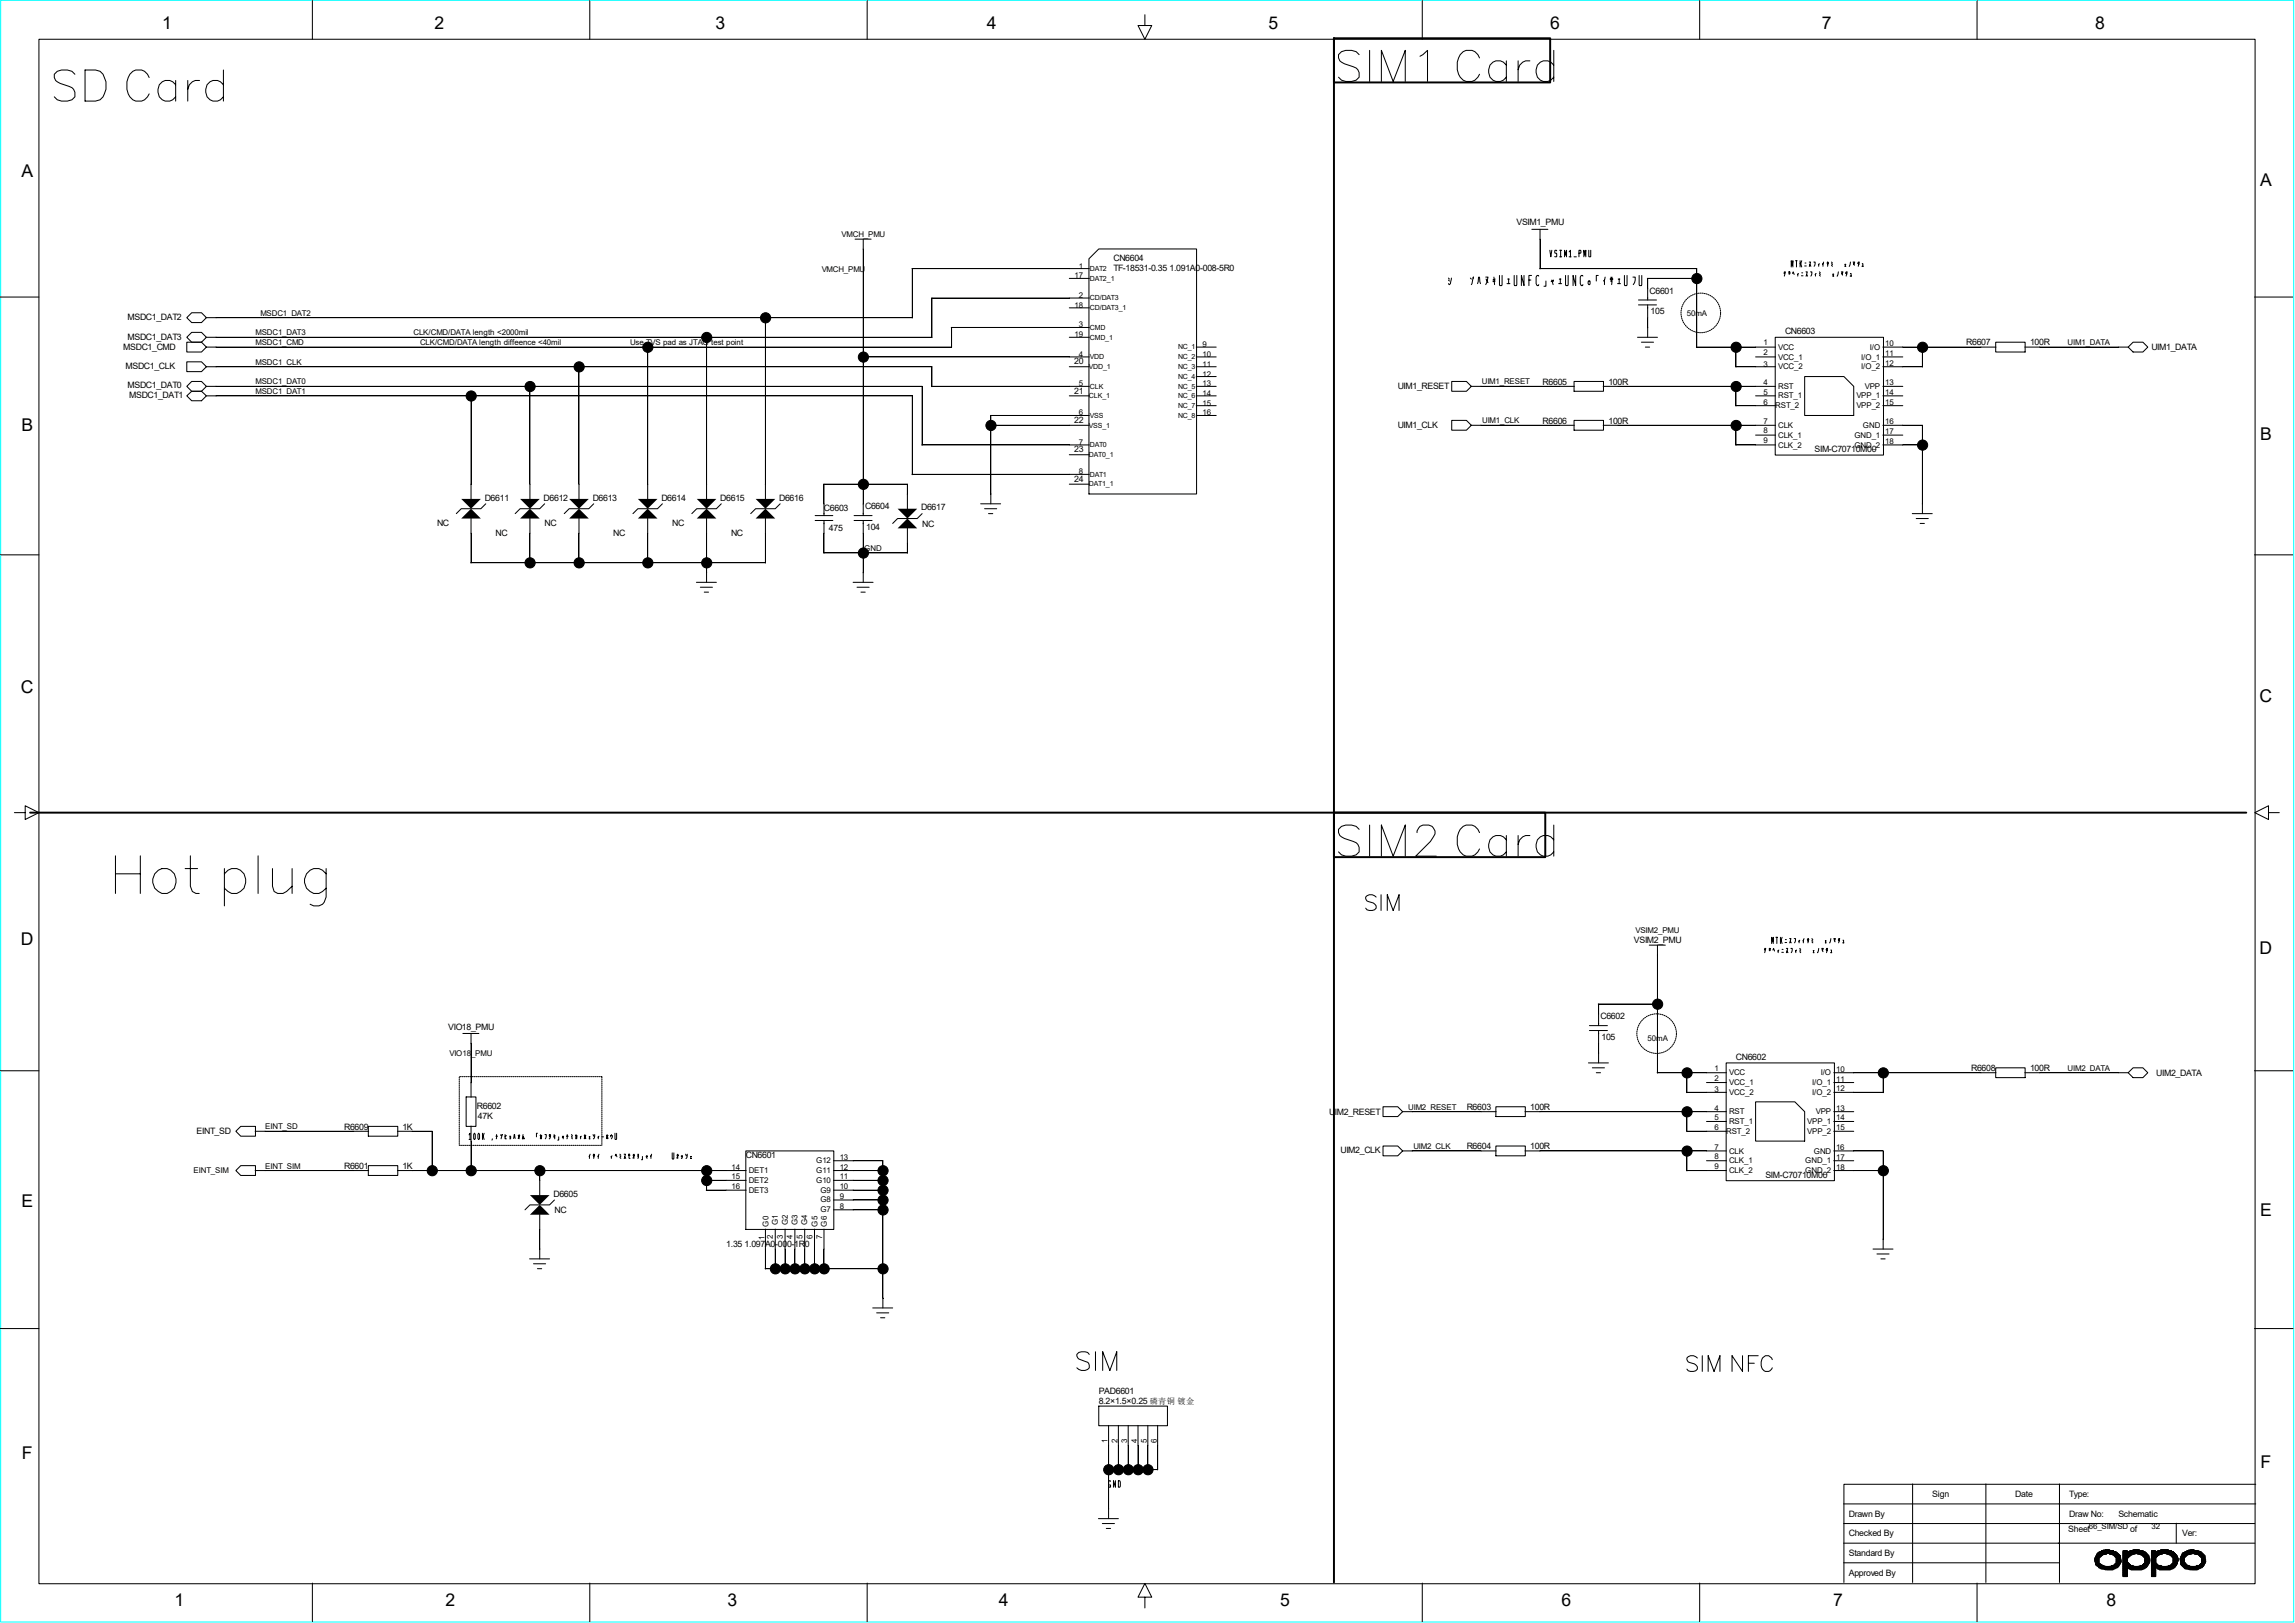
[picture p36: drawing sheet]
<svg xmlns="http://www.w3.org/2000/svg" width="297mm" height="210mm" viewBox="0 0 297 210" stroke-linecap="round" stroke-linejoin="round" font-family="sans-serif">
<defs><g id="words">
<g font-size="2.3">
<text x="21" y="3.8">1</text>
<text x="56.2" y="3.8">2</text>
<text x="92.6" y="3.8">3</text>
<text x="127.7" y="3.8">4</text>
<text x="164.2" y="3.8">5</text>
<text x="200.6" y="3.8">6</text>
<text x="235.8" y="3.8">7</text>
<text x="271.1" y="3.8">8</text>
<text x="2.8" y="22.9">A</text>
<text x="292.5" y="24.1">A</text>
<text x="2.8" y="55.8">B</text>
<text x="292.5" y="56.9">B</text>
<text x="2.7" y="89.7">C</text>
<text x="292.4" y="90.8">C</text>
<text x="2.7" y="122.3">D</text>
<text x="292.4" y="123.4">D</text>
<text x="2.8" y="156.2">E</text>
<text x="292.5" y="157.3">E</text>
<text x="2.8" y="188.8">F</text>
<text x="292.5" y="189.9">F</text>
<text x="22.6" y="207.8">1</text>
<text x="57.7" y="207.8">2</text>
<text x="94.2" y="207.8">3</text>
<text x="129.2" y="207.8">4</text>
<text x="165.7" y="207.8">5</text>
<text x="202.1" y="207.8">6</text>
<text x="237.2" y="207.8">7</text>
<text x="272.6" y="207.8">8</text>
</g>
<g font-size="1.1">
<text x="196.3" y="29.2">VSIM1_PMU</text>
<text x="144.1" y="33.8">CN6604</text>
<text x="144.1" y="35.1">TF-18531-0.35 1.091A0-008-5R0</text>
<text x="16.5" y="41.4">MSDC1_DAT2</text>
<text x="213.5" y="38">C6601</text>
<text x="213.6" y="40.7">105</text>
<text x="16" y="45.3">MSDC1_CMD</text>
<text x="16.3" y="47.7">MSDC1_CLK</text>
<text x="16.5" y="44">MSDC1_DAT3</text>
<text x="139" y="47.2">20</text>
<text x="231" y="43.2">CN6603</text>
<text x="254.5" y="44.7">R6607</text>
<text x="262.7" y="44.7">100R</text>
<text x="278.4" y="45.3">UIM1_DATA</text>
<text x="16.5" y="50.2">MSDC1_DAT0</text>
<text x="16.7" y="51.5">MSDC1_DAT1</text>
<text x="139" y="51">21</text>
<text x="180.9" y="50.4">UIM1_RESET</text>
<text x="199.6" y="49.8">R6605</text>
<text x="208.2" y="49.8">100R</text>
<text x="139" y="54.7">22</text>
<text x="139" y="58.5">23</text>
<text x="180.9" y="55.4">UIM1_CLK</text>
<text x="199.6" y="54.8">R6606</text>
<text x="208.2" y="54.8">100R</text>
<text x="234.8" y="58.5">SIM-C70710M00</text>
<text x="62.7" y="64.8">D6611</text>
<text x="70.4" y="64.8">D6612</text>
<text x="76.7" y="64.8">D6613</text>
<text x="85.6" y="64.8">D6614</text>
<text x="93.2" y="64.8">D6615</text>
<text x="100.8" y="64.8">D6616</text>
<text x="112" y="65.9">C6604</text>
<text x="139" y="62.4">24</text>
<text x="56.6" y="68.1">NC</text>
<text x="64.1" y="69.3">NC</text>
<text x="70.5" y="68.1">NC</text>
<text x="79.4" y="69.3">NC</text>
<text x="87" y="68.1">NC</text>
<text x="94.6" y="69.3">NC</text>
<text x="106.6" y="66.2">C6603</text>
<text x="107.3" y="68.7">475</text>
<text x="112.1" y="68.6">104</text>
<text x="119.2" y="66">D6617</text>
<text x="119.3" y="68.2">NC</text>
<text x="211.5" y="122">VSIM2_PMU</text>
<text x="207.1" y="131.9">C6602</text>
<text x="58" y="133.2">VIO18_PMU</text>
<text x="207.3" y="134.6">105</text>
<text x="224.7" y="137.1">CN6602</text>
<text x="61.7" y="143.6">R6602</text>
<text x="189.8" y="143.6">R6603</text>
<text x="198" y="143.6">100R</text>
<text x="255.1" y="138.6">R6608</text>
<text x="262.7" y="138.6">100R</text>
<text x="279.1" y="139.2">UIM2_DATA</text>
<text x="25.4" y="146.8">EINT_SD</text>
<text x="44.5" y="146.2">R6609</text>
<text x="52.1" y="146.2">1K</text>
<text x="61.8" y="144.8">47K</text>
<text x="96.5" y="149.9">CN6601</text>
<text x="172" y="144.2">UIM2_RESET</text>
<text x="173.5" y="149.2">UIM2_CLK</text>
<text x="189.8" y="148.7">R6604</text>
<text x="198" y="148.7">100R</text>
<text x="44.5" y="151.3">R6601</text>
<text x="52.1" y="151.3">1K</text>
<text x="71.6" y="154.9">D6605</text>
<text x="228.5" y="152.4">SIM-C70710M00</text>
<text x="71.8" y="157">NC</text>
<text x="94" y="161.3">1.35 1.097A0-000-1R0</text>
<text x="142.2" y="180.4">PAD6601</text>
<text x="142.2" y="181.7">8.2×1.5×0.25 磷青铜 镀金</text>
<text x="239.3" y="196.3">Drawn By</text>
<text x="250.1" y="193.7">Sign</text>
<text x="260.8" y="193.7">Date</text>
<text x="267.8" y="193.7">Type:</text>
<text x="267.8" y="196.3">Draw No:</text>
<text x="274.2" y="196.3">Schematic</text>
<text x="239.3" y="198.8">Checked By</text>
<text x="239.3" y="201.3">Standard By</text>
<text x="239.3" y="203.9">Approved By</text>
<text x="267.7" y="198.3">Sheet</text>
<text x="275.7" y="198.3">of</text>
<text x="282.4" y="198.8">Ver:</text>
</g>
<g font-size="1">
<text x="106.3" y="35.1">VMCH_PMU</text>
<text x="108.9" y="30.7">VMCH_PMU</text>
<text x="139.6" y="34.8">1</text>
<text x="33.7" y="40.9">MSDC1_DAT2</text>
<text x="139.1" y="39.8">18</text>
<text x="139.1" y="36">17</text>
<text x="139.6" y="38.6">2</text>
<text x="218.3" y="40.9">50mA</text>
<text x="33.1" y="47.2">MSDC1_CLK</text>
<text x="33.1" y="43.4">MSDC1_DAT3</text>
<text x="33.1" y="44.7">MSDC1_CMD</text>
<text x="53.5" y="43.4">CLK/CMD/DATA length &lt;2000mil</text>
<text x="54.4" y="44.7">CLK/CMD/DATA length diffeence &lt;40mil</text>
<text x="81.5" y="44.7">Use TVS pad as JTAG test point</text>
<text x="139.1" y="43.6">19</text>
<text x="139.6" y="42.4">3</text>
<text x="139.6" y="46.2">4</text>
<text x="155.6" y="47.5">11</text>
<text x="155.6" y="46.2">10</text>
<text x="155.6" y="44.9">9</text>
<text x="228.2" y="45.9">2</text>
<text x="228.2" y="47.5">3</text>
<text x="228.2" y="44.7">1</text>
<text x="230.1" y="45.3">VCC</text>
<text x="230.1" y="46.5">VCC_1</text>
<text x="230.1" y="47.8">VCC_2</text>
<text x="240.9" y="46.5">I/O_1</text>
<text x="240.9" y="47.8">I/O_2</text>
<text x="242" y="45.3">I/O</text>
<text x="244" y="47.3">12</text>
<text x="244" y="46.1">11</text>
<text x="244" y="44.8">10</text>
<text x="267.6" y="44.7">UIM1_DATA</text>
<text x="33.1" y="49.7">MSDC1_DAT0</text>
<text x="33.1" y="51">MSDC1_DAT1</text>
<text x="139.6" y="53.8">6</text>
<text x="139.6" y="50">5</text>
<text x="155.6" y="50">13</text>
<text x="155.6" y="48.7">12</text>
<text x="155.6" y="52.5">15</text>
<text x="155.6" y="53.8">16</text>
<text x="155.6" y="51.2">14</text>
<text x="191.8" y="49.7">UIM1_RESET</text>
<text x="228.2" y="52.4">6</text>
<text x="228.2" y="51.1">5</text>
<text x="228.2" y="49.9">4</text>
<text x="229.7" y="52.8">RST_2</text>
<text x="230.1" y="50.3">RST</text>
<text x="230.1" y="51.5">RST_1</text>
<text x="240.2" y="51.5">VPP_1</text>
<text x="240.2" y="52.8">VPP_2</text>
<text x="241.3" y="50.3">VPP</text>
<text x="244" y="51.1">14</text>
<text x="244" y="52.4">15</text>
<text x="244" y="49.9">13</text>
<text x="139.6" y="57.6">7</text>
<text x="191.8" y="54.8">UIM1_CLK</text>
<text x="228.2" y="57.3">9</text>
<text x="228.2" y="56">8</text>
<text x="228.2" y="54.9">7</text>
<text x="230.1" y="55.3">CLK</text>
<text x="230.1" y="56.6">CLK_1</text>
<text x="230.1" y="57.9">CLK_2</text>
<text x="240" y="56.6">GND_1</text>
<text x="240" y="57.9">GND_2</text>
<text x="241.1" y="55.3">GND</text>
<text x="244" y="54.9">16</text>
<text x="244" y="57.4">18</text>
<text x="244" y="56.2">17</text>
<text x="139.6" y="61.4">8</text>
<text x="111.8" y="71.3">GND</text>
<text x="211.7" y="120.8">VSIM2_PMU</text>
<text x="58.2" y="136.7">VIO18_PMU</text>
<text x="213.2" y="134.7">50mA</text>
<text x="182.2" y="143.6">UIM2_RESET</text>
<text x="221.9" y="141.4">3</text>
<text x="221.9" y="139.8">2</text>
<text x="221.9" y="138.6">1</text>
<text x="221.9" y="143.7">4</text>
<text x="223.8" y="139.1">VCC</text>
<text x="223.8" y="140.4">VCC_1</text>
<text x="223.8" y="141.7">VCC_2</text>
<text x="234.5" y="140.4">I/O_1</text>
<text x="234.5" y="141.7">I/O_2</text>
<text x="235.6" y="139.1">I/O</text>
<text x="237.6" y="140">11</text>
<text x="237.6" y="141.2">12</text>
<text x="237.6" y="138.7">10</text>
<text x="237.6" y="143.7">13</text>
<text x="267.6" y="138.6">UIM2_DATA</text>
<text x="34.3" y="146.1">EINT_SD</text>
<text x="182.9" y="148.7">UIM2_CLK</text>
<text x="221.9" y="146.3">6</text>
<text x="221.9" y="145">5</text>
<text x="221.9" y="148.8">7</text>
<text x="221.9" y="149.9">8</text>
<text x="223.4" y="146.7">RST_2</text>
<text x="223.8" y="149.3">CLK</text>
<text x="223.8" y="144.2">RST</text>
<text x="223.8" y="145.5">RST_1</text>
<text x="233.9" y="145.5">VPP_1</text>
<text x="233.9" y="146.7">VPP_2</text>
<text x="234.7" y="149.3">GND</text>
<text x="235" y="144.2">VPP</text>
<text x="237.6" y="148.8">16</text>
<text x="237.6" y="146.3">15</text>
<text x="237.6" y="145">14</text>
<text x="25.1" y="151.8">EINT_SIM</text>
<text x="34.3" y="151.2">EINT_SIM</text>
<text x="94.7" y="153.9">16</text>
<text x="94.7" y="152.6">15</text>
<text x="94.7" y="151.3">14</text>
<text x="96.9" y="151.8">DET1</text>
<text x="96.9" y="153.1">DET2</text>
<text x="96.9" y="154.3">DET3</text>
<text x="105.6" y="153.1">G10</text>
<text x="105.6" y="151.8">G11</text>
<text x="105.6" y="150.5">G12</text>
<text x="106.2" y="155.6">G8</text>
<text x="106.2" y="154.3">G9</text>
<text x="108.7" y="153.9">10</text>
<text x="108.7" y="150.1">13</text>
<text x="108.7" y="151.3">12</text>
<text x="108.7" y="152.6">11</text>
<text x="108.7" y="155.2">9</text>
<text x="221.9" y="151.2">9</text>
<text x="223.8" y="150.5">CLK_1</text>
<text x="223.8" y="151.8">CLK_2</text>
<text x="233.6" y="150.5">GND_1</text>
<text x="233.6" y="151.8">GND_2</text>
<text x="237.6" y="150.1">17</text>
<text x="237.6" y="151.3">18</text>
<text x="98.9" y="160.4" transform="rotate(-90 98.9 160.4)">1</text>
<text x="99.4" y="158.7" transform="rotate(-90 99.4 158.7)">G0</text>
<text x="100" y="160.4" transform="rotate(-90 100 160.4)">2</text>
<text x="100.7" y="158.5" transform="rotate(-90 100.7 158.5)">G1</text>
<text x="101.3" y="160.4" transform="rotate(-90 101.3 160.4)">3</text>
<text x="101.9" y="158.5" transform="rotate(-90 101.9 158.5)">G2</text>
<text x="102.6" y="160.4" transform="rotate(-90 102.6 160.4)">4</text>
<text x="103.2" y="158.5" transform="rotate(-90 103.2 158.5)">G3</text>
<text x="103.8" y="160.4" transform="rotate(-90 103.8 160.4)">5</text>
<text x="104.5" y="158.5" transform="rotate(-90 104.5 158.5)">G4</text>
<text x="105.2" y="160.3" transform="rotate(-90 105.2 160.3)">6</text>
<text x="105.8" y="158.7" transform="rotate(-90 105.8 158.7)">G5</text>
<text x="106.2" y="156.9">G7</text>
<text x="106.4" y="160.3" transform="rotate(-90 106.4 160.3)">7</text>
<text x="107" y="158.7" transform="rotate(-90 107 158.7)">G6</text>
<text x="108.7" y="156.4">8</text>
<text x="143.3" y="186.8" transform="rotate(-90 143.3 186.8)">1</text>
<text x="144.6" y="186.8" transform="rotate(-90 144.6 186.8)">2</text>
<text x="145.9" y="186.8" transform="rotate(-90 145.9 186.8)">3</text>
<text x="147.2" y="186.8" transform="rotate(-90 147.2 186.8)">4</text>
<text x="148.4" y="186.8" transform="rotate(-90 148.4 186.8)">5</text>
<text x="149.7" y="186.8" transform="rotate(-90 149.7 186.8)">6</text>
<text x="270.3" y="197.9">66_SIM/SD</text>
<text x="278.4" y="197.9">32</text>
</g>
<g font-size=".9">
<text x="141.1" y="35.1">DAT2</text>
<text x="141.1" y="38.9">CD/DAT3</text>
<text x="141.1" y="36.3">DAT2_1</text>
<text x="141.1" y="40.1">CD/DAT3_1</text>
<text x="140.9" y="47.8">VDD_1</text>
<text x="141.1" y="42.7">CMD</text>
<text x="141.1" y="46.5">VDD</text>
<text x="141.1" y="43.9">CMD_1</text>
<text x="152.5" y="45.2">NC_1</text>
<text x="152.5" y="46.5">NC_2</text>
<text x="152.5" y="47.8">NC_3</text>
<text x="140.9" y="51.5">CLK_1</text>
<text x="141.1" y="50.3">CLK</text>
<text x="152.5" y="49">NC_4</text>
<text x="152.5" y="50.3">NC_5</text>
<text x="152.5" y="51.5">NC_6</text>
<text x="152.5" y="52.8">NC_7</text>
<text x="140.9" y="55.3">VSS_1</text>
<text x="140.9" y="59.1">DAT0_1</text>
<text x="141.1" y="54.1">VSS</text>
<text x="141.1" y="57.9">DAT0</text>
<text x="152.5" y="54.1">NC_8</text>
<text x="140.9" y="62.9">DAT1_1</text>
<text x="141.1" y="61.7">DAT1</text>
</g>
</g></defs>
<path d="M.1 0h296.7v209.9h-296.7z" fill="none" stroke="#0ff" stroke-width=".13"/>
<g fill="none" stroke="#000" stroke-width=".13">
<path d="M5 5.1h286.8v199.8h-286.8zM9.7 9.6a1.81 1.81 0 0 0-2.7 0 .99 .99 0 0 0 .8 1.2l1.1 .4a1.06 1.06 0 0 1 .8 1.3 1.81 1.81 0 0 1-2.7 0M11 9.1h1.4l.6 .1a2.5 2.5 0 0 1 0 3.7l-.6 .2h-1.4zM19.3 10a1.41 1.41 0 0 0-1.4-1 1.41 1.41 0 0 0-1.3 1 2.21 2.21 0 0 0 1 3.1 1.43 1.43 0 0 0 1.7-1M22.7 11a1.26 1.26 0 0 0-1.5-.5 1.26 1.26 0 0 0-.8 1.4 1.24 1.24 0 0 0 1 1.2 1.24 1.24 0 0 0 1.3-.6M22.7 10.4v2.7M24.3 10.4v2.7M25.8 10.4a1.27 1.27 0 0 0-1.5 1.2M28.9 11a1.26 1.26 0 0 0-1.5-.5 1.26 1.26 0 0 0-.8 1.4 1.24 1.24 0 0 0 1 1.2 1.24 1.24 0 0 0 1.3-.6M28.9 9.1v4M40.4 .1v5M76.3 .1v5"/>
<path d="M112.2 .1v5M148.2 1.9v1.4h.9l-.9 1.8-.9-1.8h.9M175.9 7.1a1.81 1.81 0 0 0-2.7 0 .99 .99 0 0 0 .8 1.2l1.1 .3a1.06 1.06 0 0 1 .8 1.4 1.81 1.81 0 0 1-2.7 0M177.2 6.5v4M178.8 10.5v-4l1.5 4 1.6-4v4M183.8 7.3l.3-.2 .6-.6v4M184.1 .1v5M191.5 7.5a1.41 1.41 0 0 0-1.4-1 1.41 1.41 0 0 0-1.3 1 2.21 2.21 0 0 0 .9 3 1.43 1.43 0 0 0 1.8-.9M194.9 8.4a1.26 1.26 0 0 0-1.5-.5 1.26 1.26 0 0 0-.7 1.5 1.24 1.24 0 0 0 .9 1.1 1.24 1.24 0 0 0 1.3-.5M194.9 7.9v2.6M196.5 7.9v2.6M198 7.9a1.27 1.27 0 0 0-1.5 1.1"/>
<path d="M201.1 8.4a1.26 1.26 0 0 0-1.6-.5 1.26 1.26 0 0 0-.7 1.5 1.24 1.24 0 0 0 .9 1.1 1.24 1.24 0 0 0 1.4-.5M201.1 6.5v4M220 .1v5M255.9 .1v5M0 38.4h5M110.7 30.9h2M111.7 30.9v35.8M118 34.8h23M118.1 34.8v6.3M120.6 38.6h20.4M120.6 38.6v5.1M138.4 36h2.6"/>
<path d="M138.4 39.8h2.6M142.2 32.2h12.7v31.7h-14v-30.4zM187.5 36l.1 .1M187.5 36.2l.1 .2M187.8 36l-.1 .7-.1 .1-.1-.1M190.3 36l.1 .1M190.7 36v-.1l-.3 .9M191.3 35.9l-.1 .8M191.5 35.9l.1 .8M192.3 35.9h.3l-.3 .9M192.3 36.1l.3 .5M193.3 35.9l.1 .9"/>
<path d="M193.5 36.1l-.3 .1M193.5 36.4h-.3M194.1 35.6v1.4h.3v-.2v-1.2M195 36.7h.4M195.1 36.1h.2M195.2 36.1v.6M196 35.6v1.4h.3v-.2v-1.2M197.2 35.6v1.4l-.3-1.4v1.4M197.9 36.2h.2M198.2 35.6h-.3v1.4M198.2 29.7h2.1M199.1 35.7l-.2-.1-.1 .3v.8l.1 .3h.2v-.2"/>
<path d="M199.3 34.8h20.3v10.2M199.3 29.7v5.1M200.1 36.4v.6h-.3M200.6 32.4l.1 .8 .1-.8M200.7 36.4l.3-.2v.2M200.8 36.2l.2 .6M201.5 32.5l-.1-.1-.2 .1 .1 .3 .2 .1v.3h-.3M201.7 36.7h.4M201.8 36.1h.2M201.8 33.2h.3M201.8 32.4h.3M201.9 36.1v.6"/>
<path d="M202 32.4v.8M202.5 33.2v-.8l.1 .6 .1-.6v.8M202.6 35.6v1.4h.3v-.2v-1.2M203.1 32.6l.1-.2v.8M203.1 33.2h.2M203.7 33.2h.3M203.9 35.6v1.4l-.3-1.4v1.4M204.3 32.8h.3v-.4h-.3v.8M204.9 35.7l-.3-.1-.1 .3v.8l.1 .3h.2l.1-.2M205 33.2v-.8l.1 .6 .1-.6v.8M205.5 36.4h.2v.4h-.1l-.1-.1zM205.6 32.4l.1 .8h.2v-.8"/>
<path d="M206.8 35.6h-.2v.8M207.6 36.2v.6M207.7 35.9l-.1 .3-.1 .2M208.4 36.1h.3M208.5 35.9v.5M208.6 35.9v.9M209.3 36.7h.4M209.4 36.1h.2M209.5 36.1v.6M210.2 35.6l.1 1.4h.2l.1-.2v-1.2M211.3 35.9h.3l-.1 .7-.1 .2M212 39.5h2.4"/>
<path d="M212 38.8h2.4M212.1 35.6l.1 1.4h.2l.1-.2v-1.2M213.2 36h6.4M213.2 36v2.8M213.2 39.5v4.1M230.9 35.4v-.2h.2l-.2 .5M231.5 35.2h.1v.3h-.1zM231.8 34.5v-.8l.1 .6 .1-.6v.8M232 35.4l.1-.2 .1 .3M232.4 33.7h.2M232.5 33.7v.8M232.7 35.5v.2"/>
<path d="M232.7 35.4l-.1 .1M233 33.7v.8M233 34.1l.2 .4M233.1 35.7h.2M233.2 35.3h.1M233.2 33.7l-.2 .4M233.6 34.4h.2M233.6 34h.1M233.7 35.2h.2l-.2 .5M233.8 35.5l.1 .2M234.1 33.9h.2l-.2 .6M234.2 34.2l.2 .3"/>
<path d="M234.3 35.2h.2l-.1 .5M234.7 33.9h.2l-.1 .6M234.9 35.5v.2M235 35.4l-.1 .1M235.4 34.2v.3M235.5 34.1l-.2 .1M235.5 35.4l.1 .1M235.5 35.2l.1 .1M235.5 35.6l.1 .1M235.9 34.1v.4M236 33.9l-.1 .3M236.4 34h.2"/>
<path d="M236.5 33.9v.3M236.6 33.9l-.1 .6M237 34.1l.2 .1M237 33.9l.2 .1M237 34.3l.2 .2M237.2 35.7h.1M237.2 35.5h.1M237.2 35.5v.2M237.9 35.2l-.2 .5M238.3 35.2h.2l-.1 .3M238.3 35.3l.2 .3M238.8 34.5h.1"/>
<path d="M238.8 34.2h.1M238.8 34.2v.3M238.9 35.4v-.2h.2l-.2 .5M238.9 35.3l.1 .2M239.4 35.7h.2M239.5 33.9l-.2 .6M239.5 35.4h.1v.3M239.8 33.9h.2l-.1 .3M239.9 34l.1 .3M240.5 34.1v-.2h.1l-.1 .6M240.5 34l.1 .2M241 34.5h.1"/>
<path d="M241 34.1h.1v.4M291.8 38.4h5M24.2 46.8h1.9l.6 .7-.6 .6h-1.9zM24.2 44.3h1.9l.6 .6-.6 .7h-1.9zM24.2 51.2l.6-.6h1.3l.6 .6-.6 .7h-1.3zM24.2 41.1l.6-.6h1.3l.6 .6-.6 .6h-1.3zM24.8 43h1.3l.6 .6-.6 .7h-1.3l-.6-.7zM24.8 49.4h1.3l.6 .6-.6 .6h-1.3l-.6-.6zM26.7 50h92.6v7.6M26.7 44.9h96.4M26.7 43.6h93.9M26.7 51.2h91.4v10.2"/>
<path d="M26.7 47.5h93.9v2.5M26.7 41.1h91.4M61 51.2v13.4M68.6 50v14.6M74.9 47.5v17.1M83.8 44.9v19.7M91.4 43.6v21M99.1 41.1v23.5M111.7 46.2h29.3M119.3 57.6h21.7M120.6 50h20.4M123.1 42.4h17.9"/>
<path d="M123.1 42.4v2.6M128.2 55h12.8M128.2 53.8h12.8M128.2 53.8v11.4M138.4 43.6h2.6M138.4 51.2h2.6M138.4 47.5h2.6M138.4 58.8h2.6M154.8 50h2.6M154.8 44.9h2.6M154.8 51.2h2.6M154.8 52.5h2.6"/>
<path d="M154.8 46.2h2.6M154.8 47.5h2.6M154.8 53.8h2.6M154.8 48.7h2.6M187.9 49.4h1.9l.6 .6-.6 .6h-1.9zM187.9 54.4h1.9l.6 .6-.6 .7h-1.9zM190.4 55h13.4M190.4 50h13.4M203.7 54.4h3.8v1.3h-3.8zM203.7 49.4h3.8v1.2h-3.8zM207.5 55h22.3M207.5 50h22.3"/>
<path d="M211.9 43.6h2.6M212.4 44.3h1.6M212.9 44.9h.6M219.5 44.9h10.3M224.6 57.6h5.2M224.6 52.5h5.2M224.6 47.5h5.2M224.7 44.9v2.6M224.7 50v2.5M224.7 55v2.6M227.2 56.3h2.6M227.2 51.2h2.6"/>
<path d="M227.2 46.2h2.6M229.7 43.6h14.1v15.3h-14.1zM233.6 48.7h5l1.3 1.3v3.8h-6.3zM243.7 55h5.1v11.5M243.7 50h2.6M243.7 44.9h14.6M243.7 56.3h2.6M243.7 57.6h5.1M243.7 51.2h2.6M243.7 52.5h2.6M243.7 46.2h2.6M243.7 47.5h5.1"/>
<path d="M248.8 44.9v2.6M258.3 44.3h3.8v1.3h-3.8zM262 44.9h13.5M275.4 44.9l.7-.6h1.2l.7 .6-.7 .7h-1.2zM0 71.8h5M60.9 72.8h38.2M61 67.1v5.8M62.9 65.2l-.7 .6h-2.5l-.6 .7M68.6 67.1v5.8M70.5 65.2l-.7 .6h-2.5l-.6 .7M74.9 67.1v5.8M76.8 65.2l-.6 .6h-2.5l-.7 .7"/>
<path d="M83.8 67.1v5.8M85.7 65.2l-.6 .6h-2.6l-.6 .7M90.1 75.4h2.6M90.6 76h1.6M91.1 76.6h.6M91.4 67.1v8.3M93.3 65.2l-.6 .6h-2.5l-.7 .7M99.1 67.1v5.8M101 65.2l-.7 .6h-2.5l-.6 .7M105.5 67.4h2.3M105.5 66.7h2.3M106.6 62.7h10.8v3.2"/>
<path d="M106.6 71.5h10.8M106.6 62.7v4M106.6 67.4v4.2M110.4 75.4h2.6M110.5 67.4h2.4M110.5 66.7h2.4M110.9 76h1.6M111.4 76.6h.6M111.7 67.4v8M117.4 68.3v3.3M118 61.4h23M119.3 66.5l-.6 .6h-2.5l-.7 .6"/>
<path d="M126.9 65.2h2.6M127.4 65.8h1.6M127.9 66.5h.6M138.4 62.7h2.6M247.5 66.5h2.6M248 67.1h1.6M248.5 67.7h.5M291.8 71.8h5M1.9 105.2h1.4v-.9l1.7 .9-1.7 .8v-.8M14.9 110.7v4.9M14.9 113.1h3.3M18.2 110.7v4.9"/>
<path d="M20 113.1a1.51 1.51 0 0 1 1.9-.6 1.51 1.51 0 0 1 .9 1.7 1.48 1.48 0 0 1-1.1 1.4 1.48 1.48 0 0 1-1.7-.7l-.2-.7v-.5zM24 112.4h1.6M24.6 110.7v4l.3 .7 .5 .2h.4M29 113.1a1.51 1.51 0 0 1 1.9-.6 1.51 1.51 0 0 1 .9 1.7 1.48 1.48 0 0 1-1.1 1.4 1.48 1.48 0 0 1-1.7-.7M29 112.4v4.8M33.4 110.7v4.9M35.3 112.4v2.3l.2 .7 .4 .2h.7l.5-.2 .7-.7M37.8 112.4v3.2M42.2 112.4v3.7a1.27 1.27 0 0 1-.7 1.1 1.27 1.27 0 0 1-1.4-.2M42.2 113.1a1.58 1.58 0 0 0-2.5-.2 1.58 1.58 0 0 0 .4 2.5 1.41 1.41 0 0 0 2.1-.5M175.9 107.3a1.81 1.81 0 0 0-2.7 0 .99 .99 0 0 0 .8 1.2l1.1 .4a1.06 1.06 0 0 1 .8 1.3 1.81 1.81 0 0 1-2.7 0M177.2 106.8v4"/>
<path d="M178.1 116.1a.89 .89 0 0 0-1.4 0 .53 .53 0 0 0 .4 .6 1.16 1.16 0 0 1 1 .5v.3a.89 .89 0 0 1-1.4 0M178.7 115.8v2M178.8 110.8v-4l1.5 4 1.6-4v4M179.5 117.8v-2l.8 2 .8-2v2M183.4 107.7a1.06 1.06 0 0 1 .7-.9h.8a.97 .97 0 0 1 .6 1.5l-.4 .6-1.9 1.9h2.7M191.5 107.7a1.41 1.41 0 0 0-1.4-1 1.41 1.41 0 0 0-1.3 1 2.21 2.21 0 0 0 .9 3.1 1.43 1.43 0 0 0 1.8-.9M194.9 108.7a1.26 1.26 0 0 0-1.5-.5 1.26 1.26 0 0 0-.7 1.4 1.24 1.24 0 0 0 .9 1.2 1.24 1.24 0 0 0 1.3-.6M194.9 108.1v2.7M196.5 108.1v2.7M198 108.1a1.27 1.27 0 0 0-1.5 1.2M201.1 108.7a1.26 1.26 0 0 0-1.6-.5 1.26 1.26 0 0 0-.7 1.4 1.24 1.24 0 0 0 .9 1.2 1.24 1.24 0 0 0 1.4-.6M201.1 106.8v4"/>
<path d="M293.6 105.2v-.9l-1.8 .9 1.8 .8v-.8h1.4M0 138.6h5M59.4 139.3h18.5v8.9h-18.5zM59.9 133.7h2.1M61 133.7v8.3M205.6 137.5h2.6M205.7 133.3h2.3M205.7 132.7h2.3M206.1 138.2h1.5M206.6 138.8h.5M206.8 129.9h7.7M206.9 129.9v2.8"/>
<path d="M206.9 133.3v4.2M213.4 122.3h2.1M214.5 138.8h8.9M214.5 122.3v16.6M218.3 138.8v2.6M223.4 137.5h14v15.3h-14zM228.3 122.9l.1-.2h.1l-.1 .6M229 122.7l.1 .1v.2h-.1zM229.3 122.1v-.8l.1 .6 .1-.6v.8M229.4 122.9l.1-.2 .2 .4M229.8 121.3h.2M230 121.3v.8"/>
<path d="M230.1 123v.3M230.2 122.9l-.1 .2M230.4 121.3v.8M230.5 121.7l.1 .4M230.6 123.2h.2M230.6 122.9h.2M230.6 121.3l-.1 .4h-.1M231 122h.2M231.1 121.6h.1M231.2 122.7h.2l-.2 .6M231.3 123.1l.1 .2M231.6 121.5h.2l-.2 .5"/>
<path d="M231.7 121.8l.1 .2M231.8 122.7h.1l-.1 .6M232.2 121.5h.2l-.2 .5M232.4 123v.3M232.5 122.9l-.1 .2M232.8 121.8v.2M232.9 121.7l-.1 .1M232.9 122.9l.1 .2M232.9 122.7l.1 .2M232.9 123.1l.1 .2M233.4 121.7v.3M233.5 121.5l-.2 .3"/>
<path d="M233.9 121.6h.2M234 121.5v.3M234 121.5v.5M234.5 121.7l.1 .1M234.5 121.5l.1 .1M234.5 121.9l.1 .1M234.7 123.3h.1M234.7 123h.1M234.7 123v.3M235.4 122.7l-.2 .6M235.8 122.7h.2l-.2 .3M235.8 122.9l.1 .2"/>
<path d="M236.2 122h.1M236.2 121.8h.1M236.3 121.8v.2M236.3 122.9l.1-.2h.1l-.1 .6M236.3 122.9l.2 .1M236.9 123.3h.2M236.9 121.5l-.1 .5M236.9 122.9h.1v.4M237.3 121.5h.2l-.1 .3M237.3 138.8h21M237.4 121.6l.1 .3M237.9 121.7l.1-.2h.1l-.1 .5"/>
<path d="M237.9 121.6l.1 .2M238.5 122h.1M238.5 121.7h.1v.3M243.7 138.8v2.6M258.3 138.2h3.8v1.2h-3.8zM262 138.8h13.5M275.4 138.8l.7-.6h1.2l.7 .6-.7 .6h-1.2zM291.8 138.6h5M30.5 151.5l.7-.7h1.9v1.3h-1.9zM31.2 145.8h1.9v1.2h-1.9l-.7-.6zM33 151.5h14.7M33 146.4h14.7"/>
<path d="M47.7 150.8h3.8v1.3h-3.8zM47.7 145.8h3.8v1.2h-3.8zM51.4 151.5h45.2M51.4 146.4h4.5v5.1M60.3 141.9h1.3v3.9h-1.3zM60.7 146.9l.1-.3v.8M60.7 147.4h.2M61 145.7v5.8M61.4 146.6l.1 .2v.5l-.1 .1-.1-.1zM61.9 146.6l.2 .2v.5l-.1 .1-.2-.1zM62.4 146.6v.8M62.5 147l.2 .4"/>
<path d="M62.7 146.6l-.2 .4h-.1M63.7 147.4v.1M64.2 147h.2M64.3 146.8l-.1 .6M64.8 146.9h.1M65 146.9l-.1 .5M65.4 146.8v.6h.1M65.5 146.9l-.1 .2M66 147h.1v.4h-.1M66 147.2h.1M66.5 146.8v.5M66.6 146.8l.1 .5"/>
<path d="M67.1 146.9h.2M67.2 146.9l-.1 .4M67.2 146.8v.6M67.7 146.8l-.1 .6 .2-.1M67.7 147.1l.1 .3M69.6 146.6h-.2v.5M69.8 151.5v3.2M69.8 157.1v5.8M69.9 146.9h.2l-.1 .4M70 146.8l-.1 .6M70.5 146.8h.2l-.1 .6M71.1 146.9v.2"/>
<path d="M71.1 146.8l.1 .2M71.2 146.8a.45 .45 0 0 1-.1 .6M71.7 146.8l.1 .6M71.8 155.3l-.7 .6h-2.5l-.7 .6M71.8 146.9l-.1 .1M71.8 147.1l-.1 .1M72.3 147.1v.4h-.1M72.8 147.2l.1-.2v.2M72.8 147l.1 .4M73.3 147h.2M73.4 146.8v.6M74 147l.1 .2"/>
<path d="M74 146.8l.1 .1M74 147.2l.1 .2M74.5 146.9h.2l-.1 .4M74.5 146.8v.6M75.1 147.1v.3M75.2 147l-.1 .2M75.6 146.9h.2M75.7 147l-.1 .3M75.7 146.8v.6M75.7 147l.1 .3M76.2 147.4h.2M76.2 147.1h.2"/>
<path d="M76.3 147.1v.3M76.3 149.6v.3M76.4 149.4l-.2 .2M76.8 149.5h.2M76.8 146.8v.2M76.8 149.4v.3M76.9 149.4l-.1 .5M77 146.8a.45 .45 0 0 1-.2 .6M77.4 147.1v.3M77.4 149.6v.3M77.5 149.4l-.1 .2M77.5 147l-.1 .2"/>
<path d="M77.9 147.1h.2M78.5 146.9h.2M78.6 147l-.1 .3M78.6 146.8v.6M78.6 147l.1 .3M79 147.1v-.2h.2l-.1 .5M79.1 149.6v.3M79.1 146.8v.1M79.2 149.6l-.1 .1M79.6 146.6v.8h.2v-.8M79.6 149.6l.1-.2 .1 .3M80.2 149.6l.1 .1"/>
<path d="M80.2 149.4l.1 .1M80.2 149.8l.1 .1M80.8 149.4h.1l-.1 .5M80.9 149.7l.1 .2M81.3 149.5h.2M81.4 149.4h.1M81.4 149.4v.5h.1M81.9 149.5h.2M82 149.5l-.1 .4M82 149.4v.5M82.5 149.4v.3M82.6 149.4l-.1 .5"/>
<path d="M83.1 149.6v.5h-.1M83.6 149.7l.2-.1-.1 .1M83.7 149.6v.3M84.2 149.6v.3M84.3 149.4l-.1 .2M87 149.2v.8l.2-.1v-.7M87.6 149.5h.2M87.7 149.5l-.1 .4M87.7 149.4v.5M88.2 149.6v.1M88.3 149.6v.1M88.3 149.6l-.1 .3"/>
<path d="M88.7 149.4l.1 .2M88.9 149.4a.45 .45 0 0 1-.1 .5M89.4 149.9h.1M89.4 149.6h.1M89.4 149.6v.3M91.4 154h5.2M91.4 152.7h5.2M91.4 151.5v2.6M96.5 148.9h11.4v10.2h-11.4zM99.1 159v5.2M100.3 159v5.2M101.6 159v5.2"/>
<path d="M102.9 159v5.2M104.1 159v5.2M105.4 159v5.2M106.6 159v5.2M107.9 151.5h6.4M107.9 150.2h6.4v19M107.9 156.5h6.4M107.9 155.3h6.4M107.9 154h6.4M107.9 152.7h6.4M179 143.2h1.9l.6 .6-.6 .7h-1.9zM179 148.3h1.9l.6 .6-.6 .7h-1.9z"/>
<path d="M181.5 143.8h12.1M181.5 148.9h12.1M193.6 143.2h3.8v1.3h-3.8zM193.6 148.3h3.8v1.3h-3.8zM197.4 143.8h26M197.4 148.9h26M218.3 151.5h5.1M218.3 146.4h5.1M218.3 141.4h5.1M218.3 143.8v2.6M218.3 148.9v2.6M220.9 150.2h2.5"/>
<path d="M220.9 145.1h2.5M220.9 140.1h2.5M227.2 142.6h5.1l1.3 1.2v3.9h-6.4zM237.3 148.9h6.4v12.7M237.3 143.8h2.6M237.3 151.5h6.4M237.3 150.2h2.6M237.3 145.1h2.6M237.3 146.4h2.6M237.3 140.1h2.6M237.3 141.4h6.4M0 171.9h5"/>
<path d="M68.5 162.9h2.6M69 163.5h1.6M69.6 164.2h.5M99 164.2h15.3M112.9 169.2h2.6M113.5 169.9h1.5M114 170.5h.5M141 175.3a1.06 1.06 0 0 0-1.6 0 .61 .61 0 0 0 .4 .6l1 .4a.61 .61 0 0 1 0 .9 1.13 1.13 0 0 1-1.4-.2M141.8 174.9v2.4M142.7 177.3v-2.4l.9 2.4 .9-2.4v2.4M219.7 175.7a.89 .89 0 0 0-1.4 0 .53 .53 0 0 0 .4 .6 1.16 1.16 0 0 1 1 .6v.3a.89 .89 0 0 1-1.4 0M220.3 175.4v2.1"/>
<path d="M221.1 177.5v-2.1l.7 2.1 .8-2.1v2.1M225.5 175.4v2.1l-1.3-2.1v2.1M226.3 176.4h.7M227.5 175.4h-1.2v2.1M229.4 175.9a.71 .71 0 0 0-1.1-.3 1.18 1.18 0 0 0 .2 1.9 .72 .72 0 0 0 .9-.5M242.4 161.6h2.6M242.9 162.3h1.6M243.4 162.9h.6M291.8 171.9h5M142.2 196.5h2.5M142.2 181.9h8.9v2.6h-8.9zM142.7 197.1h1.5"/>
<path d="M143.2 197.8h.5M143.4 190.2h6.4M143.5 184.4v12.1M143.7 191.7l-.1-.1-.1 .2v.5l.1 .1h.1v-.2h-.1M144.4 191.6v.8l-.3-.8v.8M144.7 191.6h.2l.1 .2v.5l-.1 .1h-.2zM144.7 184.4v5.8M146 184.4v5.8M147.3 184.4v5.8M148.5 184.4v5.8M149.8 184.4v5.8M238.6 194.6h53.3"/>
<path d="M238.6 199.7h53.2M238.6 197.1h53.2M247.5 192v12.8M257 192v12.8M266.5 192v12.8M281.6 197.1v2.6M291.9 192.1h-53.3v12.7M40.4 204.9v4.9M76.3 204.9v4.9M112.2 204.9v4.9M148.2 206.7h.9l-.9-1.8-.9 1.8h.9v1.4M184.1 204.9v4.9"/>
<path d="M220 204.9v4.9M238.6 202.2h27.9M255.9 204.9v4.9M271.1 201.6h.6M271.1 201.7h.5M271.1 201.8h.5M271.1 202h.5M271.1 202.1h.5M271.2 202.2h.4M271.2 201.3h.8M271.2 202.4h.7M271.2 202.5h.8"/>
<path d="M271.2 201.5v1M271.2 201.4v.8M271.3 202.6h.8M271.4 201.2v1.4h.6v.4v-.6M271.4 201.2v1.3M271.4 201h2.5M271.5 201v1.6v-1.5v.1M271.5 202.2v.4h.7M271.5 201a2.22 2.22 0 0 1 2.9 .3l.1 .8a1.54 1.54 0 0 1-1.7 1l-.9-.1-.7-.5-.1-.8zM271.6 201.6l.5-.4 .7-.2 .7 .2 .4 .4v.6l-.4 .4-.7 .1-.7-.1-.5-.4zM271.6 200.9v1.8M271.6 200.8h2.2"/>
<path d="M271.7 200.8v.7M271.7 202.3v.6M271.9 202.5v.5h1.9M271.9 200.8v.7h-.7M272 200.7v.5M272 200.7h1.4M272.1 200.7v.5h-.8M272.1 202.6v.4M272.2 200.7v.4M272.2 202.6v.4M272.2 200.6h.8M272.4 200.7v.4"/>
<path d="M272.4 202.7v.4M272.5 203.1h1M272.5 200.5v.6M272.5 202.7v.4M272.6 200.5v.6h-1.3M272.6 202.7v.4M272.8 200.5v.5M272.8 202.7v.4M272.9 200.5v.5M272.9 202.7v.4M273 200.5v.6h1.2M273 202.7v.4"/>
<path d="M273.1 200.7v.4M273.1 202.7v.4M273.3 200.7v.4M273.3 202.6v.5M273.3 202.6h1M273.4 200.7v.4M273.4 202.6v.5M273.4 201.2h.9M273.5 202.6v.4v-.4M273.5 200.7v.5M273.6 201.3h.8M273.6 200.8v.5"/>
<path d="M273.6 202.4v.6h-1.5M273.7 201.5h.7M273.8 200.8v.7M273.8 202.3v.6M273.9 202.2h.5M273.9 201.6h.5M273.9 201.7h.5M273.9 201.8h.6M273.9 202h.6M273.9 202.1h.6M273.9 200.8v.8M273.9 202.2v.7"/>
<path d="M274 200.9v2h-2.4M274.2 201v1.7h-2.6M274.3 201.2v1.3h-.7M274.4 201.3v1.1h-.7M274.7 202.2h.7M274.7 201h3M274.7 201.2h1.2M274.7 201.6h.6M274.7 201.7h.6M274.7 201.8h.6M274.7 202h.6M274.7 202.1h.6"/>
<path d="M274.7 202.4h.8M274.7 202.5h1M274.7 202.6h1.1M274.7 203h.6M274.7 203.1h.6M274.7 200.8h2.9M274.7 200.7h.6M274.7 203.2h.6M274.7 203.4h.6M274.7 203.5h.6M274.7 203.6h.6M274.7 203.8h.6"/>
<path d="M274.7 203.9h.6M274.8 200.7h.5v.3v-.2l.9-.2h.6l.3 .1a1.21 1.21 0 0 1 1 .9 1.21 1.21 0 0 1-.4 1.3 2.25 2.25 0 0 1-1.4 .2 .83 .83 0 0 1-.9-.2h-.1v1.1h-.5zM274.8 200.7v3.3M274.9 200.7v3.3M275 200.7v3.3M275.2 200.7v3.3M275.3 200.7v3.3h-.6M275.3 201.6l.5-.4 .6-.2 .8 .2 .4 .4v.6l-.4 .4-.8 .1-.6-.1-.5-.4zM275.4 200.8v.8M275.4 202.2v.7M275.5 203h2.1M275.5 200.8v.7h-.8"/>
<path d="M275.5 202.3v.7M275.6 200.7h1.7M275.7 200.7v.6h-1M275.7 202.4v.6M275.8 200.7v.5M275.8 202.6v.5M275.9 200.7v.4M275.9 202.6v.5M276.1 200.5v.6M276.1 202.6v.5M276.1 200.6h.7M276.2 200.5v.6h-1.5"/>
<path d="M276.2 202.7v.4M276.3 200.5v.6M276.3 202.7v.4M276.4 200.5v.5M276.4 202.7v.4M276.6 200.5v.6M276.6 202.7v.4M276.6 201.1h1.2M276.7 200.5v.6M276.7 202.7v.4M276.8 200.5v.6M276.8 202.7v.4"/>
<path d="M276.9 200.7v.4M276.9 202.6v.5M277 201.2h1M277 202.6h.8M277.1 200.7v.4M277.1 202.6v.5M277.2 200.7v.5M277.2 202.6v.5h-1.4M277.3 201.3h.8M277.3 202.5h.7M277.3 200.7v.6M277.3 202.4v.6"/>
<path d="M277.4 201.5h.7M277.5 200.8v.7M277.5 202.3v.7M277.5 202.2h.7M277.5 201.6h.6M277.5 201.7h.7M277.5 201.8h.7M277.5 202.1h.7M277.6 200.8v.8M277.6 202.2v.7M277.7 200.9v2h-3M277.8 201v1.7h-3.1"/>
<path d="M278 201.2v1.4M278.1 201.3v1.1h-.7M278.2 201.8v.2h-.7M278.4 202.2h.6M278.4 201h3M278.4 201.2h1.1M278.4 201.6h.6M278.4 201.7h.6M278.4 201.8h.6M278.4 202h.6M278.4 202.1h.6M278.4 202.4h.7"/>
<path d="M278.4 202.5h.8M278.4 202.6h1.1M278.4 203h.6M278.4 203.1h.6M278.4 200.8h2.9M278.4 200.7h.6M278.4 203.2h.6M278.4 203.4h.6M278.4 203.5h.6M278.4 203.6h.6M278.4 203.8h.6M278.4 203.9h.6"/>
<path d="M278.5 200.7h.5v.3v-.2h.1a2.02 2.02 0 0 1 2.4 .3l.1 .2a.49 .49 0 0 1 .2 .8 1.18 1.18 0 0 1-1.6 1h-.2a.83 .83 0 0 1-.9-.2h-.1v1.1h-.5zM278.5 200.7v3.3M278.6 200.7v3.3M278.7 200.7v3.3M278.8 200.7v3.3M279 200.7v3.3h-.6M279.1 200.8v.7h-.7M279.1 202.3v.6M279.2 203h2.1M279.2 200.7v.6h-.8M279.2 202.4v.6M279.3 200.7h1.7"/>
<path d="M279.4 200.7v.5M279.4 202.6v.4M279.4 201.2l.7-.2 .8 .2 .4 .4v.6l-.4 .4-.8 .1-.7-.1-.4-.4v-.6zM279.5 200.7v.4M279.5 202.6v.5M279.6 200.5v.6M279.6 202.6v.5M279.7 200.5v.6h-1.3M279.7 202.6v.5M279.9 200.5v.6M279.9 202.7v.4M280 200.5v.5"/>
<path d="M280 202.7v.4M280.1 200.5v.5M280.1 202.7v.4M280.2 200.5v.5M280.2 202.7v.4M280.3 201.1h1.2M280.4 200.5v.6M280.4 202.7v.4M280.5 200.5v.6M280.5 202.7v.4M280.6 200.5v.6M280.6 202.6v.5"/>
<path d="M280.7 201.2h.9M280.8 200.7v.4M280.8 202.6v.5M280.8 202.6h.7M280.9 200.7v.5M280.9 202.6v.5h-1.5M281 201.3h.8M281 202.5h.6M281 200.7v.6M281 202.4v.6M281.1 201.5h.7M281.1 200.8v.7"/>
<path d="M281.1 202.3v.7M281.2 202.2h.6M281.2 201.6h.7M281.2 201.7h.7M281.2 201.8h.7M281.2 202h.7M281.2 202.1h.6M281.3 200.8v2.1M281.4 200.9v2h-3M281.5 201v1.7h-3.1M281.6 201.2v1.4M281.8 201.3v1.1h-.7"/>
<path d="M282.1 201.7h.6M282.2 201.8h.5M282.2 202h.5M282.2 202.2h.5M282.2 201.6h.5M282.2 202.4h.6M282.3 201.3v1.2h.7M282.3 202.1h.4M282.4 201.2h.8M282.4 202.6h.8M282.4 201v1.6M282.5 201h2.4"/>
<path d="M282.5 200.9v1.8M282.5 201a2.06 2.06 0 0 1 2.8 .3l.2 .8-.4 .6-.8 .4-1.5-.1-.5-.5-.1-.8zM282.6 202.9h2.4M282.7 200.9v2M282.7 200.8h2.1M282.8 200.8v.7h-.6M282.8 202.2v.8M282.9 200.8v.5h-.5M282.9 202.3v.7M283 200.7h1.3M283 201.2l.8-.2 .8 .2 .3 .4v.6l-.3 .4-.8 .1-.8-.1-.3-.4v-.6zM283 200.7v.5"/>
<path d="M283 202.4v.6M283.2 200.7v.4M283.2 202.6v.4M283.3 200.6h.6M283.3 200.7v.4M283.3 202.6v.5M283.4 200.7v.4M283.4 202.7v.4M283.5 200.5v.6h-1M283.5 202.7v.4M283.7 200.5v.6M283.7 202.7v.4"/>
<path d="M283.8 200.5v.5M283.8 202.7v.4M283.9 200.5v.6M283.9 202.7v.4M284 201.1h1.1M284.1 200.7v.4M284.1 202.7v.4M284.2 200.7v.4M284.2 202.7v.4M284.3 200.7v.4M284.3 202.6v.5M284.4 200.7v.4"/>
<path d="M284.4 202.6v.5h-1M284.5 201.2h.7M284.6 200.7v.5M284.6 202.6v.4h-1.9M284.6 201.3h.7M284.6 202.5h.6M284.7 200.8v.5M284.7 202.4v.6M284.8 201.5h.5M284.8 200.8v.7M284.8 202.3v.6M284.9 202.2h.4"/>
<path d="M284.9 201.6h.4M284.9 201.7h.4M284.9 201.8h.6M284.9 202h.6M284.9 202.1h.6M284.9 200.9v2M285.1 201v1.7h-2.6M285.2 201.2v1.4h-.9M285.3 201.3v1.1h-.5"/>
<circle cx="219.6" cy="36" r=".66"/>
<circle cx="61" cy="51.2" r=".66"/>
<circle cx="68.6" cy="50" r=".66"/>
<circle cx="75" cy="47.5" r=".66"/>
<circle cx="83.8" cy="44.9" r=".66"/>
<circle cx="91.5" cy="43.7" r=".66"/>
<circle cx="99.1" cy="41.1" r=".66"/>
<circle cx="111.7" cy="46.2" r=".66"/>
<circle cx="128.2" cy="55.1" r=".66"/>
<circle cx="220.1" cy="40.5" r="2.56"/>
<circle cx="224.7" cy="55.1" r=".66"/>
<circle cx="224.7" cy="44.9" r=".66"/>
<circle cx="224.7" cy="50" r=".66"/>
<circle cx="248.8" cy="57.6" r=".66"/>
<circle cx="248.8" cy="44.9" r=".66"/>
<circle cx="68.6" cy="72.8" r=".66"/>
<circle cx="75" cy="72.8" r=".66"/>
<circle cx="83.8" cy="72.8" r=".66"/>
<circle cx="91.5" cy="72.8" r=".66"/>
<circle cx="111.7" cy="62.7" r=".66"/>
<circle cx="111.7" cy="71.6" r=".66"/>
<circle cx="214.4" cy="133.8" r="2.56"/>
<circle cx="214.5" cy="129.9" r=".66"/>
<circle cx="218.3" cy="138.8" r=".66"/>
<circle cx="243.7" cy="138.8" r=".66"/>
<circle cx="55.9" cy="151.5" r=".66"/>
<circle cx="61" cy="151.5" r=".66"/>
<circle cx="69.9" cy="151.5" r=".66"/>
<circle cx="91.5" cy="152.8" r=".66"/>
<circle cx="91.5" cy="151.5" r=".66"/>
<circle cx="114.3" cy="154" r=".66"/>
<circle cx="114.3" cy="155.3" r=".66"/>
<circle cx="114.3" cy="152.8" r=".66"/>
<circle cx="114.3" cy="156.6" r=".66"/>
<circle cx="114.3" cy="151.5" r=".66"/>
<circle cx="218.3" cy="148.9" r=".66"/>
<circle cx="218.3" cy="143.9" r=".66"/>
<circle cx="243.7" cy="151.5" r=".66"/>
<circle cx="100.4" cy="164.2" r=".66"/>
<circle cx="101.6" cy="164.2" r=".66"/>
<circle cx="102.9" cy="164.2" r=".66"/>
<circle cx="104.2" cy="164.2" r=".66"/>
<circle cx="105.4" cy="164.2" r=".66"/>
<circle cx="106.7" cy="164.2" r=".66"/>
<circle cx="114.3" cy="164.2" r=".66"/>
<circle cx="143.5" cy="190.2" r=".66"/>
<circle cx="144.8" cy="190.2" r=".66"/>
<circle cx="146" cy="190.2" r=".66"/>
<circle cx="147.3" cy="190.2" r=".66"/>
<circle cx="148.6" cy="190.2" r=".66"/>
</g>
<g fill="#000">
<path d="M59.7 64.6h2.5l-1.2 1.2zM61 65.8l1.2 1.3h-2.5zM67.3 64.6h2.5l-1.2 1.2zM67.3 67.1l1.3-1.3 1.2 1.3zM73.7 64.6h2.5l-1.3 1.2zM73.7 67.1l1.2-1.3 1.3 1.3zM82.5 64.6h2.6l-1.3 1.2zM83.8 65.8l1.3 1.3h-2.6zM90.2 64.6h2.5l-1.3 1.2zM90.2 67.1l1.2-1.3 1.3 1.3zM97.8 64.6h2.5l-1.2 1.2zM99.1 65.8l1.2 1.3h-2.5z"/>
<path d="M116.2 65.8h2.5l-1.3 1.3zM117.4 67.1l1.3 1.3h-2.5zM68.6 154.6h2.5l-1.3 1.3zM69.8 155.9l1.3 1.3h-2.5z"/>
<path d="M213.2 36v1.3z" fill-rule="evenodd"/>
<path d="M219.6 34.8v1.2z" fill-rule="evenodd"/>
<path d="M128.2 53.8v1.2z" fill-rule="evenodd"/>
<path d="M213.2 41.1v1.3z" fill-rule="evenodd"/>
<path d="M91.4 72.8v1.3z" fill-rule="evenodd"/>
<path d="M117.4 70.3v1.2z" fill-rule="evenodd"/>
<path d="M117.4 62.7v1.2z" fill-rule="evenodd"/>
<path d="M206.9 135v1.3z" fill-rule="evenodd"/>
<path d="M206.9 129.9v1.3z" fill-rule="evenodd"/>
<path d="M69.8 151.5v1.2z" fill-rule="evenodd"/>
<path d="M91.4 151.5v1.2z" fill-rule="evenodd"/>
<path d="M91.4 152.7v1.3z" fill-rule="evenodd"/>
<path d="M114.3 150.2v1.3z" fill-rule="evenodd"/>
<path d="M114.3 151.5v1.2z" fill-rule="evenodd"/>
<path d="M114.3 152.7v1.3z" fill-rule="evenodd"/>
<path d="M114.3 154v1.3z" fill-rule="evenodd"/>
<path d="M114.3 155.3v1.2z" fill-rule="evenodd"/>
<path d="M99.1 164.2h1.2z" fill-rule="evenodd"/>
<path d="M100.3 164.2h1.3z" fill-rule="evenodd"/>
<path d="M101.6 164.2h1.3z" fill-rule="evenodd"/>
<path d="M102.9 164.2h1.2z" fill-rule="evenodd"/>
<path d="M104.1 164.2h1.3z" fill-rule="evenodd"/>
<path d="M105.4 164.2h1.2z" fill-rule="evenodd"/>
<path d="M143.5 190.2h1.2z" fill-rule="evenodd"/>
<path d="M144.7 190.2h1.3z" fill-rule="evenodd"/>
<path d="M146 190.2h1.3z" fill-rule="evenodd"/>
<path d="M147.3 190.2h1.2z" fill-rule="evenodd"/>
<path d="M148.5 190.2h1.3z" fill-rule="evenodd"/>
<circle cx="219.6" cy="36" r=".67"/>
<circle cx="61" cy="51.2" r=".67"/>
<circle cx="68.6" cy="50" r=".67"/>
<circle cx="75" cy="47.5" r=".67"/>
<circle cx="83.8" cy="44.9" r=".67"/>
<circle cx="91.5" cy="43.7" r=".67"/>
<circle cx="99.1" cy="41.1" r=".67"/>
<circle cx="111.7" cy="46.2" r=".67"/>
<circle cx="128.2" cy="55.1" r=".67"/>
<circle cx="224.7" cy="50" r=".67"/>
<circle cx="224.7" cy="55.1" r=".67"/>
<circle cx="224.7" cy="44.9" r=".67"/>
<circle cx="248.8" cy="57.6" r=".67"/>
<circle cx="248.8" cy="44.9" r=".67"/>
<circle cx="68.6" cy="72.8" r=".67"/>
<circle cx="75" cy="72.8" r=".67"/>
<circle cx="83.8" cy="72.8" r=".67"/>
<circle cx="91.5" cy="72.8" r=".67"/>
<circle cx="111.7" cy="71.6" r=".67"/>
<circle cx="111.7" cy="62.7" r=".67"/>
<circle cx="214.5" cy="129.9" r=".67"/>
<circle cx="218.3" cy="138.8" r=".67"/>
<circle cx="243.7" cy="138.8" r=".67"/>
<circle cx="55.9" cy="151.5" r=".67"/>
<circle cx="61" cy="151.5" r=".67"/>
<circle cx="69.9" cy="151.5" r=".67"/>
<circle cx="91.5" cy="152.8" r=".67"/>
<circle cx="91.5" cy="151.5" r=".67"/>
<circle cx="114.3" cy="152.8" r=".67"/>
<circle cx="114.3" cy="155.3" r=".67"/>
<circle cx="114.3" cy="151.5" r=".67"/>
<circle cx="114.3" cy="154" r=".67"/>
<circle cx="114.3" cy="156.6" r=".67"/>
<circle cx="218.3" cy="143.9" r=".67"/>
<circle cx="218.3" cy="148.9" r=".67"/>
<circle cx="243.7" cy="151.5" r=".67"/>
<circle cx="100.4" cy="164.2" r=".67"/>
<circle cx="101.6" cy="164.2" r=".67"/>
<circle cx="102.9" cy="164.2" r=".67"/>
<circle cx="104.2" cy="164.2" r=".67"/>
<circle cx="105.4" cy="164.2" r=".67"/>
<circle cx="106.7" cy="164.2" r=".67"/>
<circle cx="114.3" cy="164.2" r=".67"/>
<circle cx="143.5" cy="190.2" r=".67"/>
<circle cx="144.8" cy="190.2" r=".67"/>
<circle cx="146" cy="190.2" r=".67"/>
<circle cx="147.3" cy="190.2" r=".67"/>
<circle cx="148.6" cy="190.2" r=".67"/>
</g>
<path d="M172.6 5h28v5.7h-28zM172.6 4.9v199.9M3.9 105.2h286.8M172.6 105.2h27.4v5.7h-27.4z" fill="none" stroke="#000" stroke-width=".25"/>
<use href="#words"/>
</svg>
